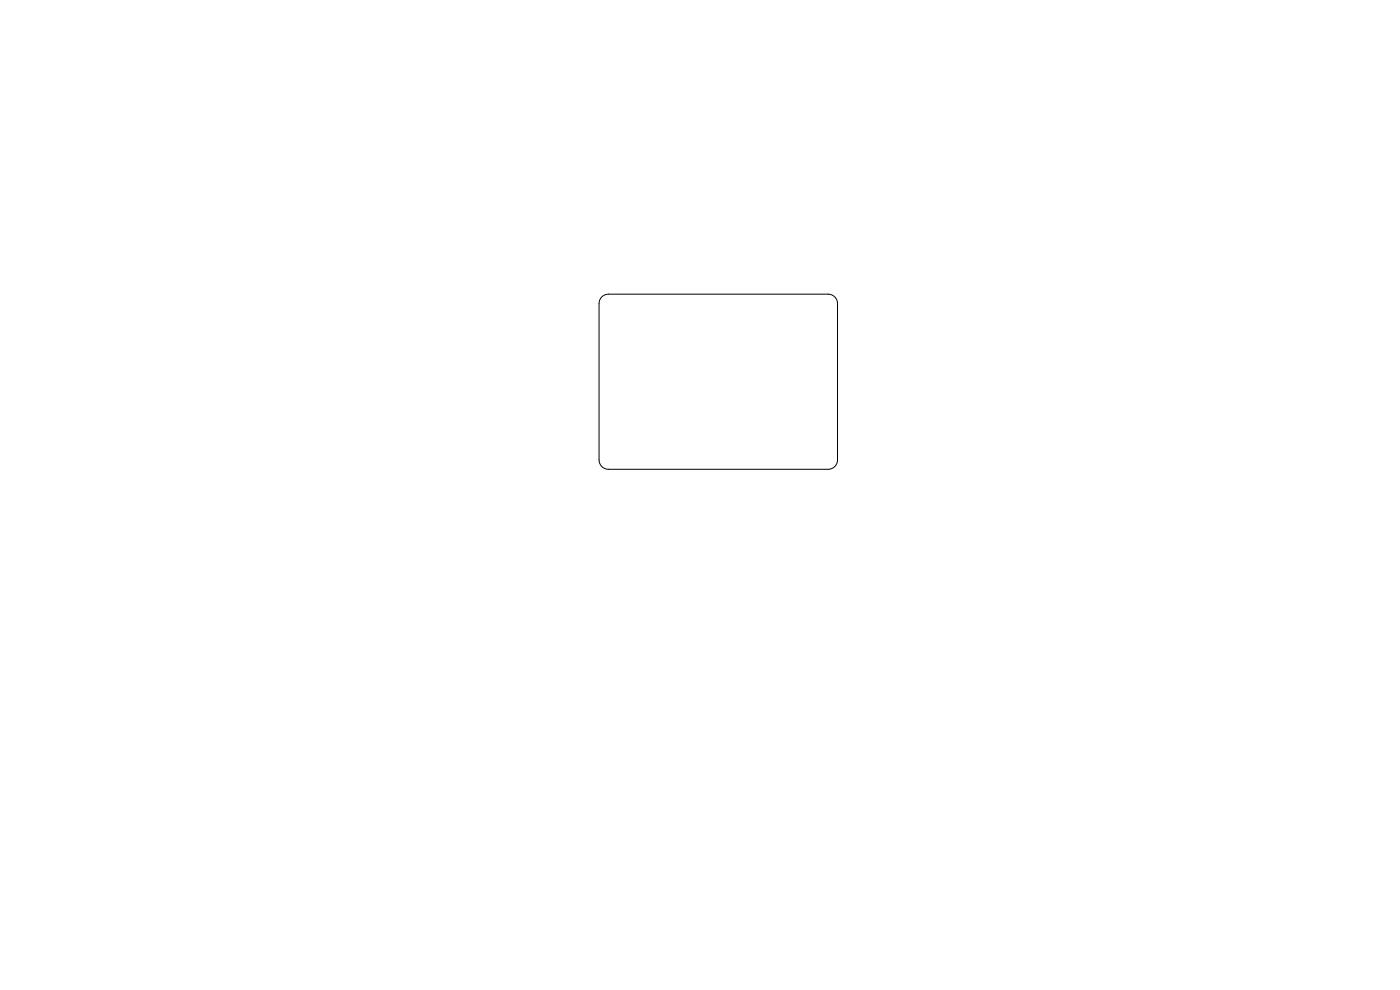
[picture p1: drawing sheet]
<svg xmlns="http://www.w3.org/2000/svg" width="297mm" height="210mm" viewBox="0 0 297 210" stroke-linecap="round" stroke-linejoin="round" font-family="sans-serif">
<path d="M127.7 63l.7-.5 .7-.1h46.6a2 2 0 0 1 2 2v33.1a2 2 0 0 1-2 2h-46.6a2 2 0 0 1-2-2v-33.1l.1-.7z" fill="none" stroke="#000" stroke-width=".21"/>
</svg>
